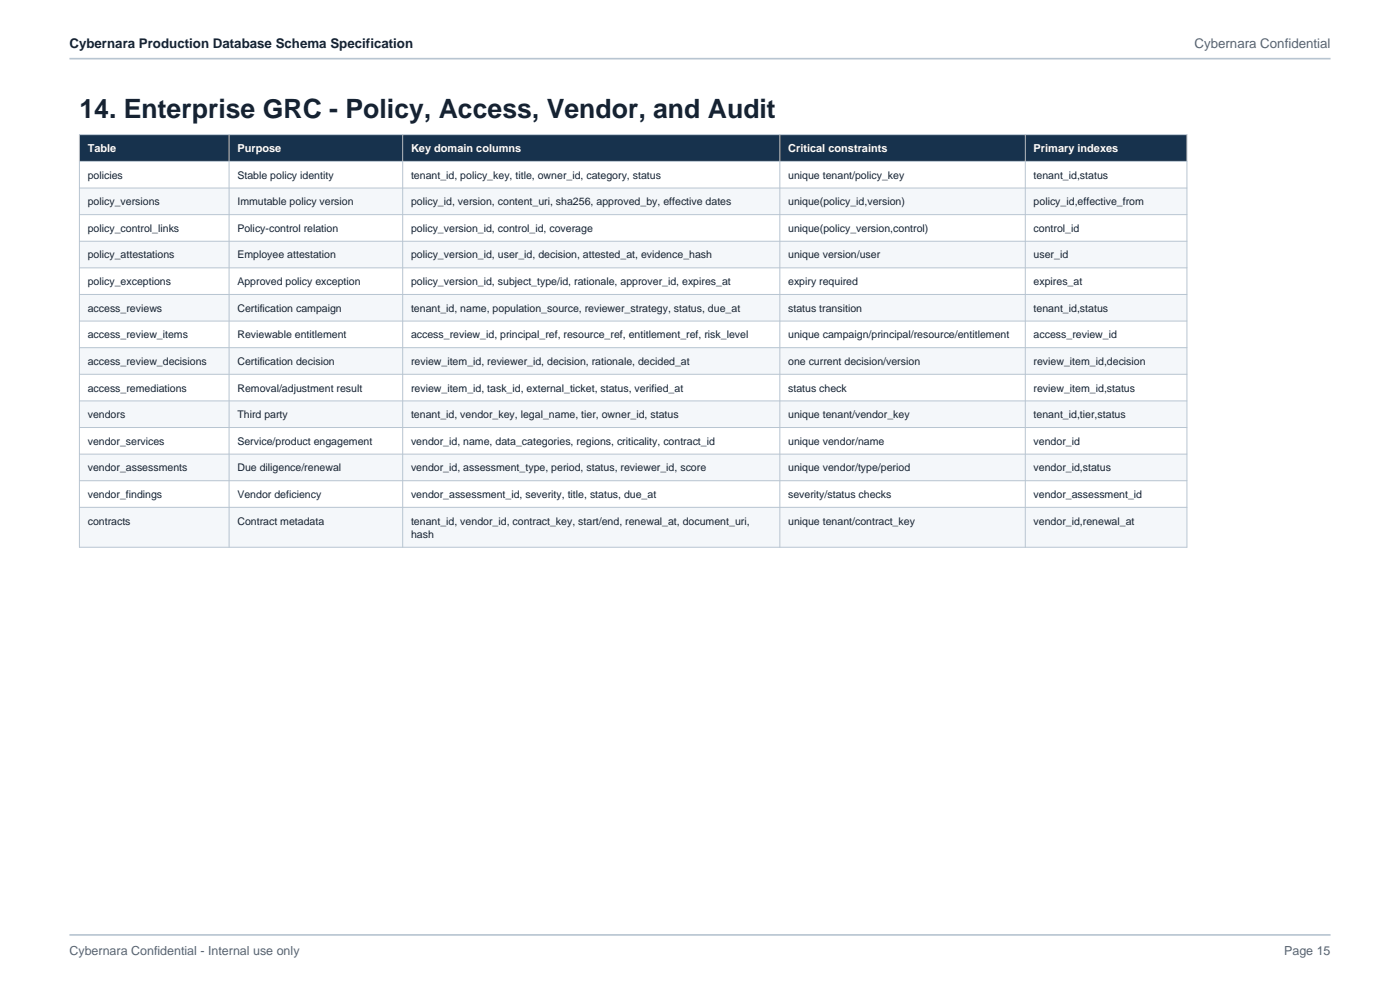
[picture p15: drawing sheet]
<svg xmlns="http://www.w3.org/2000/svg" width="297mm" height="210mm" viewBox="0 0 297 210" stroke-linecap="round" stroke-linejoin="round" font-family="sans-serif">
<defs><g id="words">
<text font-size="5.6" fill="#162231" x="16.8" y="25">14. Enterprise GRC - Policy, Access, Vendor, and Audit</text>
<text font-size="2.8" fill="#162231" x="14.7" y="10.2">Cybernara Production Database Schema Specification</text>
<text font-size="2.8" fill="#526579" x="253.4" y="10.2">Cybernara Confidential</text>
<g font-size="2.6" fill="#526579">
<text x="14.7" y="202.6">Cybernara Confidential - Internal use only</text>
<text x="272.4" y="202.6">Page 15</text>
</g>
<g font-size="2.3" fill="#fff">
<text x="18.6" y="32.3">Table</text>
<text x="50.4" y="32.3">Purpose</text>
<text x="87.2" y="32.3">Key domain columns</text>
<text x="167.2" y="32.3">Critical constraints</text>
<text x="219.3" y="32.3">Primary indexes</text>
</g>
<g font-size="2.2" fill="#162231">
<text x="18.6" y="37.9">policies</text>
<text x="50.4" y="37.9">Stable policy identity</text>
<text x="87.2" y="37.9">tenant_id, policy_key, title, owner_id, category, status</text>
<text x="167.2" y="37.9">unique tenant/policy_key</text>
<text x="219.3" y="37.9">tenant_id,status</text>
<text x="18.6" y="43.5">policy_versions</text>
<text x="50.4" y="43.5">Immutable policy version</text>
<text x="87.2" y="43.5">policy_id, version, content_uri, sha256, approved_by, effective dates</text>
<text x="167.2" y="43.5">unique(policy_id,version)</text>
<text x="219.3" y="43.5">policy_id,effective_from</text>
<text x="18.6" y="49.2">policy_control_links</text>
<text x="50.4" y="49.2">Policy-control relation</text>
<text x="87.2" y="49.2">policy_version_id, control_id, coverage</text>
<text x="167.2" y="49.2">unique(policy_version,control)</text>
<text x="219.3" y="49.2">control_id</text>
<text x="18.6" y="54.8">policy_attestations</text>
<text x="50.4" y="54.8">Employee attestation</text>
<text x="87.2" y="54.8">policy_version_id, user_id, decision, attested_at, evidence_hash</text>
<text x="167.2" y="54.8">unique version/user</text>
<text x="219.3" y="54.8">user_id</text>
<text x="18.6" y="60.5">policy_exceptions</text>
<text x="50.4" y="60.5">Approved policy exception</text>
<text x="87.2" y="60.5">policy_version_id, subject_type/id, rationale, approver_id, expires_at</text>
<text x="167.2" y="60.5">expiry required</text>
<text x="219.3" y="60.5">expires_at</text>
<text x="18.6" y="66.1">access_reviews</text>
<text x="18.6" y="71.8">access_review_items</text>
<text x="50.4" y="66.1">Certification campaign</text>
<text x="50.4" y="71.8">Reviewable entitlement</text>
<text x="87.2" y="66.1">tenant_id, name, population_source, reviewer_strategy, status, due_at</text>
<text x="87.2" y="71.8">access_review_id, principal_ref, resource_ref, entitlement_ref, risk_level</text>
<text x="167.2" y="66.1">status transition</text>
<text x="167.2" y="71.8">unique campaign/principal/resource/entitlement</text>
<text x="219.3" y="66.1">tenant_id,status</text>
<text x="219.3" y="71.8">access_review_id</text>
<text x="18.6" y="77.4">access_review_decisions</text>
<text x="50.4" y="77.4">Certification decision</text>
<text x="87.2" y="77.4">review_item_id, reviewer_id, decision, rationale, decided_at</text>
<text x="167.2" y="77.4">one current decision/version</text>
<text x="219.3" y="77.4">review_item_id,decision</text>
<text x="18.6" y="83">access_remediations</text>
<text x="50.4" y="83">Removal/adjustment result</text>
<text x="87.2" y="83">review_item_id, task_id, external_ticket, status, verified_at</text>
<text x="167.2" y="83">status check</text>
<text x="219.3" y="83">review_item_id,status</text>
<text x="18.6" y="88.7">vendors</text>
<text x="50.4" y="88.7">Third party</text>
<text x="87.2" y="88.7">tenant_id, vendor_key, legal_name, tier, owner_id, status</text>
<text x="167.2" y="88.7">unique tenant/vendor_key</text>
<text x="219.3" y="88.7">tenant_id,tier,status</text>
<text x="18.6" y="94.3">vendor_services</text>
<text x="50.4" y="94.3">Service/product engagement</text>
<text x="87.2" y="94.3">vendor_id, name, data_categories, regions, criticality, contract_id</text>
<text x="167.2" y="94.3">unique vendor/name</text>
<text x="219.3" y="94.3">vendor_id</text>
<text x="18.6" y="100">vendor_assessments</text>
<text x="50.4" y="100">Due diligence/renewal</text>
<text x="87.2" y="100">vendor_id, assessment_type, period, status, reviewer_id, score</text>
<text x="167.2" y="100">unique vendor/type/period</text>
<text x="219.3" y="100">vendor_id,status</text>
<text x="18.6" y="105.6">vendor_findings</text>
<text x="50.4" y="105.6">Vendor deficiency</text>
<text x="87.2" y="105.6">vendor_assessment_id, severity, title, status, due_at</text>
<text x="167.2" y="105.6">severity/status checks</text>
<text x="219.3" y="105.6">vendor_assessment_id</text>
<text x="18.6" y="111.3">contracts</text>
<text x="50.4" y="111.3">Contract metadata</text>
<text x="87.2" y="111.3">tenant_id, vendor_id, contract_key, start/end, renewal_at, document_uri,</text>
<text x="167.2" y="111.3">unique tenant/contract_key</text>
<text x="219.3" y="111.3">vendor_id,renewal_at</text>
<text x="87.2" y="114.1">hash</text>
</g>
</g></defs>
<path d="M14.7 12.4h267.6M14.7 198.3h267.6" fill="none" stroke="#b8c5d1" stroke-width=".35"/>
<path d="M16.8 28.6h235v5.6h-235z" fill-rule="evenodd" fill="#17324d"/>
<path d="M16.8 34.2h235v5.7h-235z" fill-rule="evenodd" fill="#fff"/>
<path d="M16.8 39.9h235v5.6h-235z" fill-rule="evenodd" fill="#f4f7fa"/>
<path d="M16.8 45.5h235v5.7h-235z" fill-rule="evenodd" fill="#fff"/>
<path d="M16.8 51.2h235v5.6h-235z" fill-rule="evenodd" fill="#f4f7fa"/>
<path d="M16.8 56.8h235v5.7h-235z" fill-rule="evenodd" fill="#fff"/>
<path d="M16.8 62.5h235v5.6h-235z" fill-rule="evenodd" fill="#f4f7fa"/>
<path d="M16.8 68.1h235v5.7h-235z" fill-rule="evenodd" fill="#fff"/>
<path d="M16.8 73.8h235v5.6h-235z" fill-rule="evenodd" fill="#f4f7fa"/>
<path d="M16.8 79.4h235v5.6h-235z" fill-rule="evenodd" fill="#fff"/>
<path d="M16.8 85h235v5.7h-235z" fill-rule="evenodd" fill="#f4f7fa"/>
<path d="M16.8 90.7h235v5.6h-235z" fill-rule="evenodd" fill="#fff"/>
<path d="M16.8 96.3h235v5.7h-235z" fill-rule="evenodd" fill="#f4f7fa"/>
<path d="M16.8 102h235v5.6h-235z" fill-rule="evenodd" fill="#fff"/>
<path d="M16.8 107.6h235v8.5h-235z" fill-rule="evenodd" fill="#f4f7fa"/>
<g fill="none" stroke="#b8c5d1" stroke-width=".21">
<path d="M16.8 28.6h235v87.5h-235zM16.8 34.2h235M16.8 39.9h235M48.6 28.6v87.5M85.4 28.6v87.5M165.4 28.6v87.5M217.5 28.6v87.5M16.8 45.5h235M16.8 51.2h235M16.8 56.8h235M16.8 62.5h235M16.8 68.1h235"/>
<path d="M16.8 73.8h235M16.8 79.4h235M16.8 85h235M16.8 90.7h235M16.8 96.3h235M16.8 102h235M16.8 107.6h235"/>
</g>
<use href="#words"/>
</svg>
